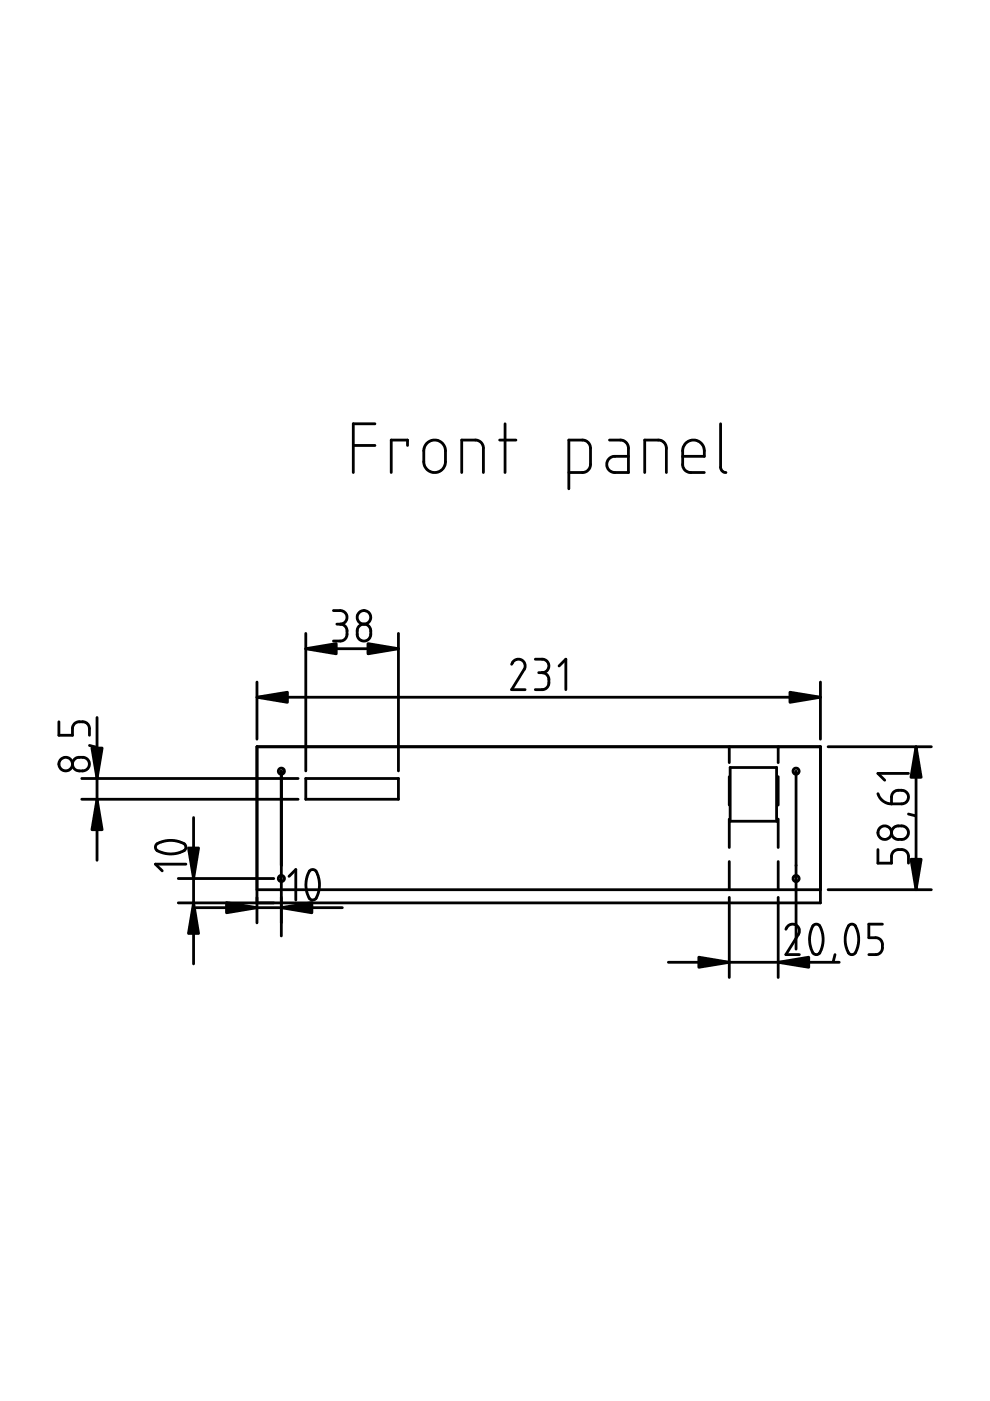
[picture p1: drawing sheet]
<svg xmlns="http://www.w3.org/2000/svg" width="210mm" height="297mm" viewBox="0 0 210 297" stroke-linecap="round" stroke-linejoin="round" font-family="sans-serif">
<g fill="none" stroke="#000" stroke-width=".59">
<path d="M74.9 94.4h4.6M79.5 89.9h-4.6v10.3M86.4 94.4v-1.1h-3.4v6.9M90.4 94.1l.9-.6 1.1-.2 1.1 .4 .8 1 .1 .6v3l-.4 1-.8 .6-.8 .3-.9-.1-.8-.4-.6-.8-.2-.8v-2.7l.1-.7zM105.9 93.3h3.5M107.1 89.9v10.3M129.2 93.3l2.9 .1 .8 .6 .3 .9v5.3h-3.1l-.8-.4-.5-.6-.1-1 .2-.7 .5-.5 .7-.2h3.1M144.7 96.8h4.6l-.1-1.9-.3-.6-.5-.6-.8-.3-.9-.1-.8 .3-.7 .6-.5 1.2v3.3l.4 .9 .8 .5 3.4 .1M152.8 89.9v9.3l.4 .7 .7 .3M97.9 100.2v-6.9h3.1l.8 .3 .4 .5 .3 .7v5.4M120.6 100.2h3.1l.7-.3 .6-.6 .2-.7v-3.9l-.3-.7-.6-.5-.6-.2h-3.1v10.3M136.7 100.2v-6.9h3.1l.6 .2 .5 .5 .4 .9v5.3"/>
<path d="M64.8 134.3v29.1M64.8 137.5h19.7M70.7 129.5h1.9l.5 .3 .3 .4 .2 .8-.3 .7-.6 .5-.6 .1M71.4 132.3h.7M72.1 132.3l.7 .2 .6 .5 .2 .6-.1 1.4-.4 .6-.5 .2-1.9 .1M76.1 132.8l.5-.4 .8-.1 .9 .6 .3 .6v1l-.1 .6-.4 .5-.5 .3h-.6l-.7-.2-.3-.4-.3-.7v-1zM84.5 134.3v29.1M113.5 139.8h1.8l.6 .3 .3 .4 .2 .8-.3 .8-.6 .4-.6 .1M12.5 153v2.9h2.9l.1-2 .5-.6 .6-.3 1.4 .1 .7 .5 .2 .6 .1 1.7M19 158.1l1.4 .3M20.6 152.1v30.3M54.5 147.8h119.4"/>
<path d="M54.5 144.6v12.1M108.5 140.8l.4-.7 .8-.3 .9 .1 .6 .6 .1 .5v.7l-2.8 4.5h2.8M114.2 142.6h.7M114.9 142.6l.8 .3 .5 .5 .2 .5-.1 1.4-.3 .5-.6 .4h-1.9M118.5 141.2l1.5-1.4v6.4M154.6 158.3v3.4M165 158.3v3.4M173.9 144.6v12.1M175.6 158.3h21.9M194.2 158.3v30.3M15.8 161l.8-.4h1.1l.7 .3 .5 .9v.5l-.2 .6-.9 .5h-1.1l-.7-.2-.4-.4-.2-.6v-.6zM17.3 165.1h45.9"/>
<path d="M17.3 169.5h45.9M33.1 179.1l.7-.5 1.1-.3 1.9-.1 1.1 .2 1.2 .5 .3 .4v.5l-.3 .5-1 .5-1.4 .2h-1.3l-1-.2-1.2-.5-.2-.6zM41 173.3v31.1M59.6 163.5v34.9M64.8 165.1h19.7v4.4h-19.7zM154.6 164.7v6M154.6 173.7v6M154.8 162.7h9.9v11.4h-9.9zM165 164.7v6M165 173.7v6M168.8 163.5v37.7M186.1 168.3l.5 .9 .7 .7 .9 .4 .8 .1"/>
<path d="M189.4 168l1-.4h1l.5 .1 .7 .9v.5l-.2 .6-.2 .4-.7 .3h-2.5v-1.5zM189.5 175.5l.7-.4h1.2l.7 .3 .5 .9v.5l-.3 .6-.9 .6h-1.2l-.5-.2-.4-.5-.3-.6 .1-.6zM192.6 172.6l1.5 .4M192.6 164h-6.5l1.5 1.4M37.8 191.4h136.1v-33.1h-119.4v37.4M37.8 186.3h20.2M39.4 183.2h-6.4l1.4 1.4M41.6 192.4h31M54.5 188.6h119.4M61.3 185.8l1.4-1.4v6.4M65.6 184.6l.8-.2 .6 .3 .5 1 .2 1.1v1.2l-.2 1.4-.5 1.1-.6 .3h-.4l-.4-.3-.4-1-.3-1.2 .1-1.9zM154.6 182.7v5.9"/>
<path d="M154.6 190.3v16.9M165 182.7v5.9M165 190.3v16.9M166.6 197l.5-.7 .8-.4 .8 .2 .6 .6 .2 .4-.1 .8-2.8 4.5h2.9M172.5 196.2l.7-.3 .6 .4 .4 1 .3 1.3v1.2l-.2 1.2-.5 1.1-.6 .3-.5-.1-.3-.2-.5-1-.2-1.2 .1-2zM175.6 188.6h21.9M180 196.2l.8-.3 .5 .3 .5 1 .2 1.3 .1 1.1-.3 1.2-.5 1.3-.5 .3-.5-.1-.4-.3-.4-.9-.3-1.2 .1-2.1zM186.1 180.1v2.9h2.9l.1-2 .4-.6 .9-.3h1.1l.8 .5 .3 .8v1.6M187.1 195.9h-2.9v2.9l2 .1 .7 .6 .2 .6v1.1l-.5 .8-.8 .4h-1.6M141.7 204h36.2M177 202.4l-.3 1.4"/>
<circle cx="77.2" cy="130.9" r="1.44"/>
<circle cx="13.9" cy="162" r="1.44"/>
<circle cx="59.7" cy="163.5" r=".65"/>
<circle cx="168.8" cy="163.5" r=".65"/>
<circle cx="187.6" cy="176.5" r="1.44"/>
<circle cx="59.7" cy="186.3" r=".65"/>
<circle cx="168.8" cy="186.3" r=".65"/>
</g>
<g fill="#000" stroke="#000" stroke-width=".59">
<path d="M64.8 137.5l6.5-1v2.1zM78 136.5l6.5 1-6.5 1.1zM54.5 147.8l6.4-1v2.1zM167.5 146.8l6.4 1-6.4 1.1zM194.2 158.3l1.1 6.5h-2.2zM19.5 158.6h2.2l-1.1 6.5zM20.6 169.5l1.1 6.4h-2.2zM40 179.8h2.1l-1.1 6.5zM41 191.4l1.1 6.5h-2.1zM48 191.4l6.5 1-6.5 1.1zM59.6 192.4l6.5-1v2.1zM193.1 182.2h2.2l-1.1 6.4z"/>
<path d="M148.2 202.9l6.4 1.1-6.4 1.1zM165 204l6.5-1.1v2.2z"/>
</g>
</svg>
